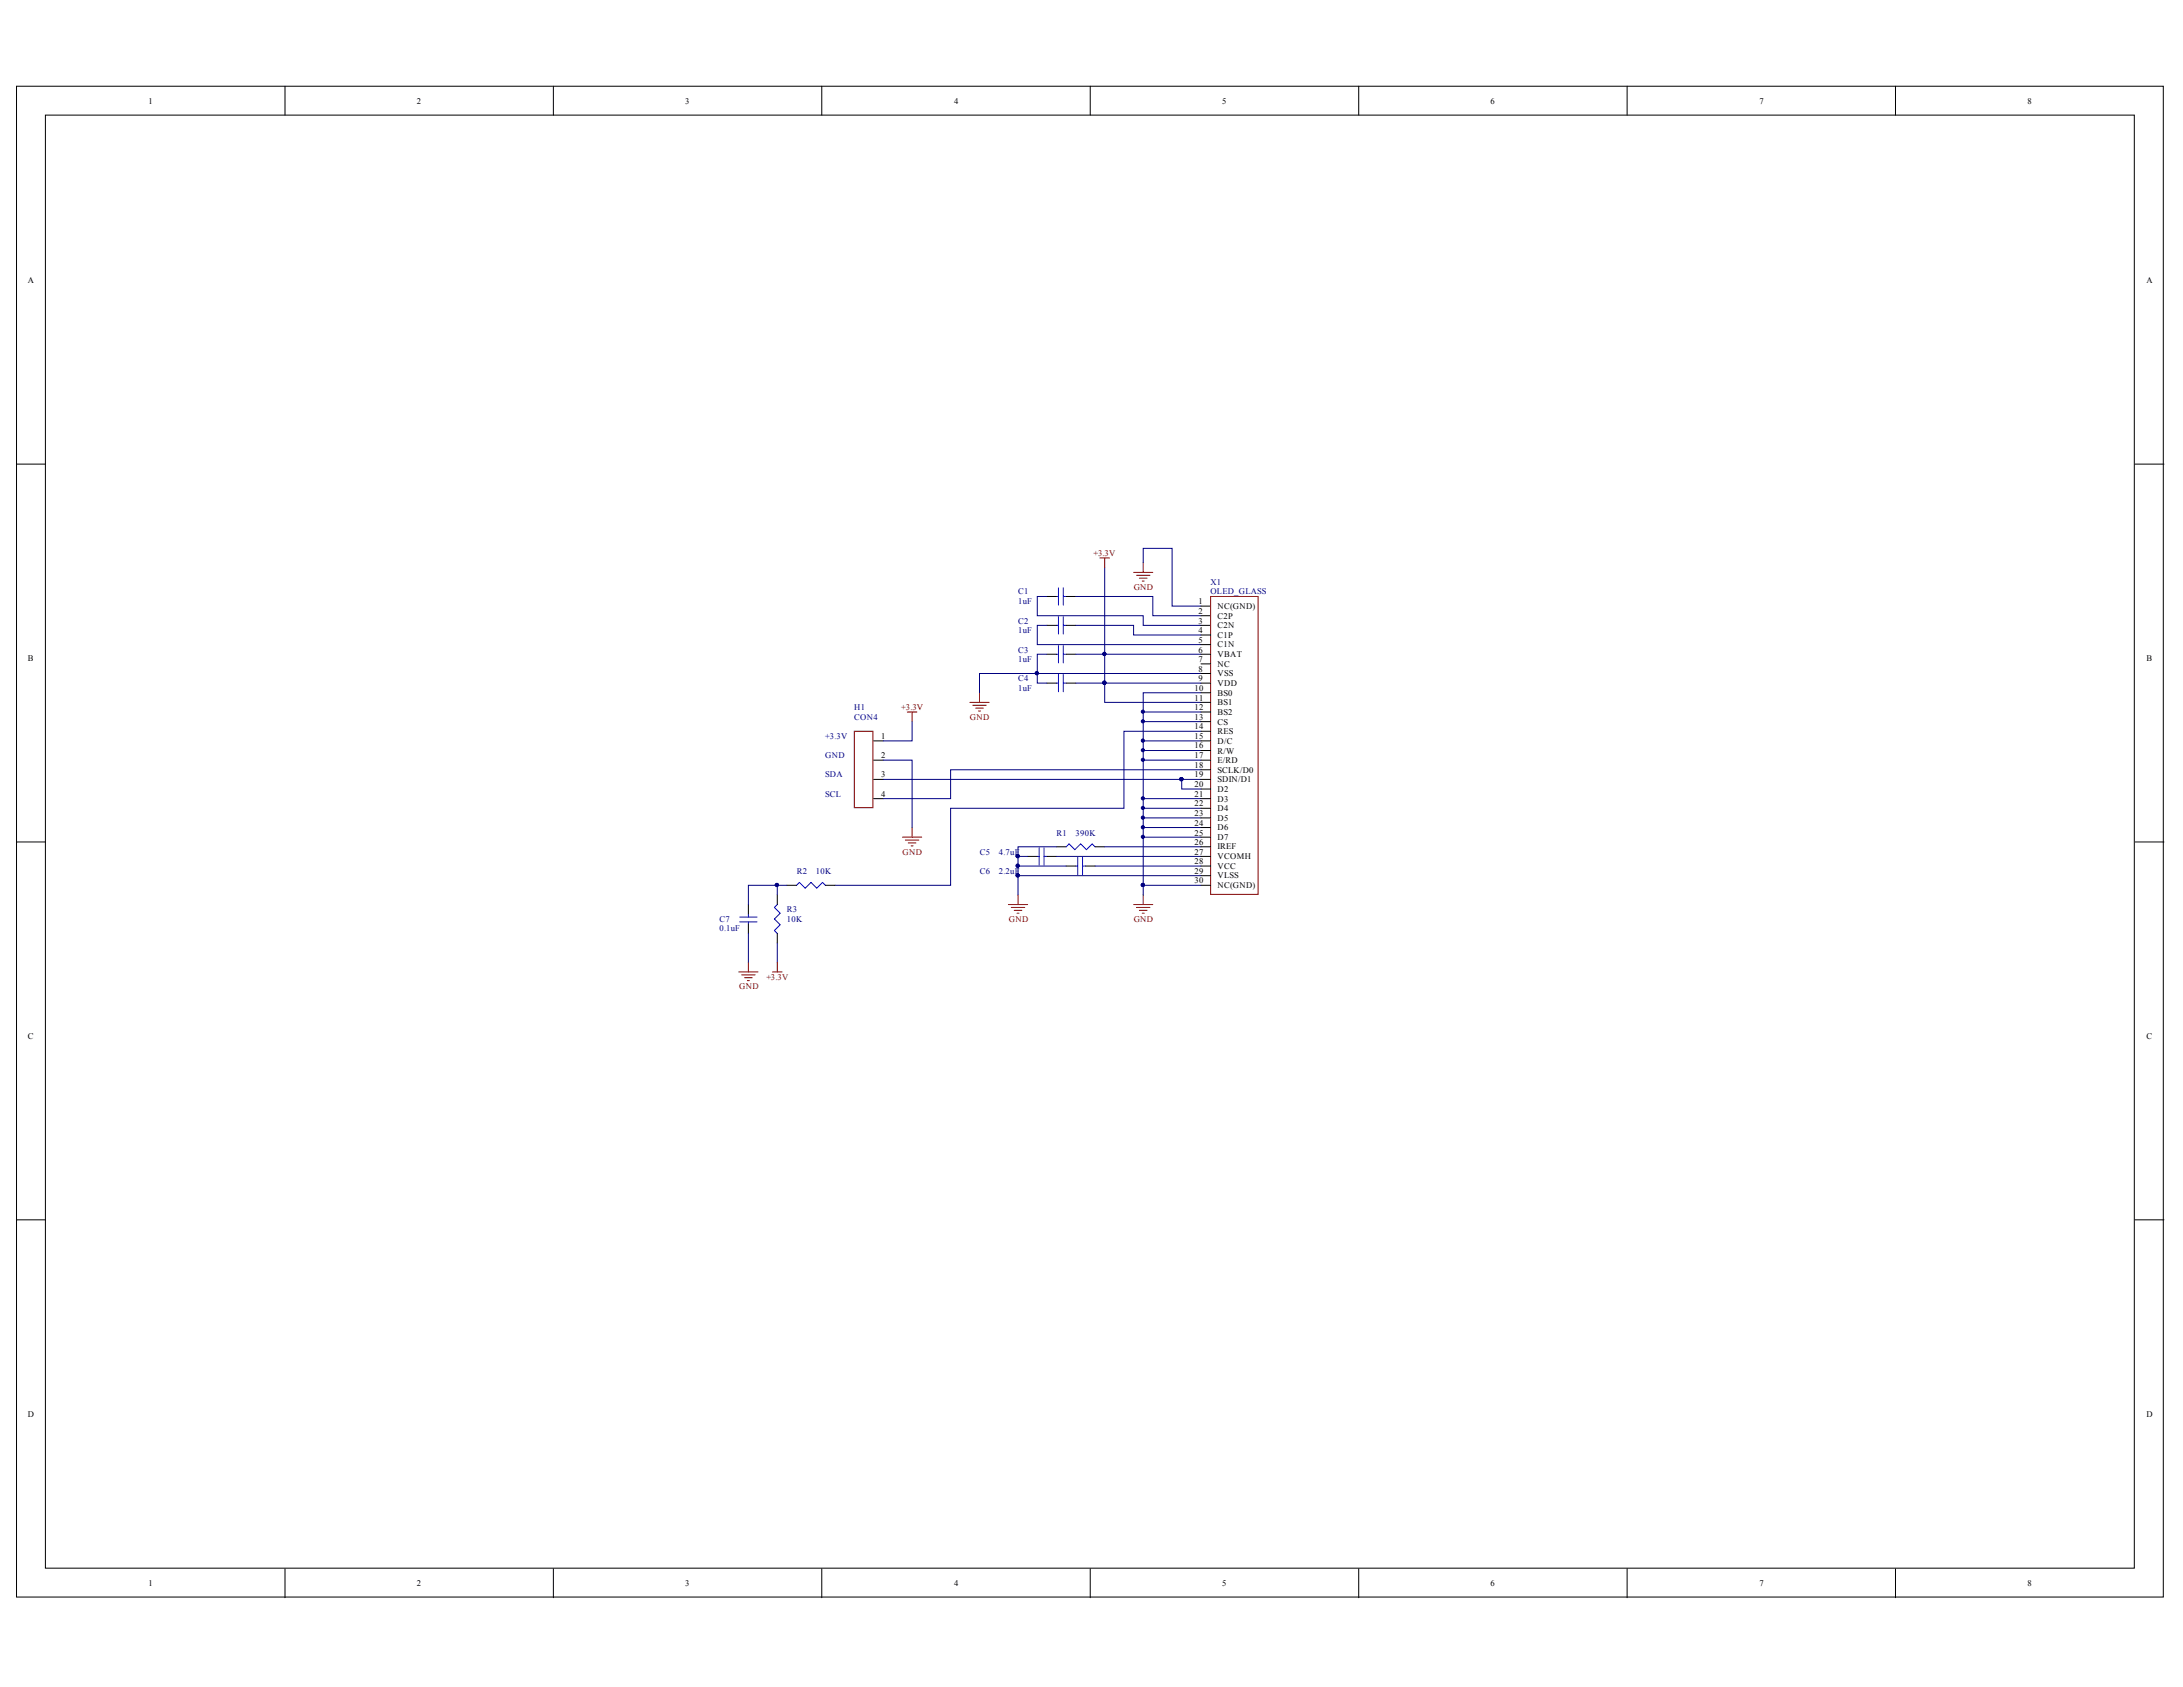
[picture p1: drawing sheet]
<svg xmlns="http://www.w3.org/2000/svg" width="279mm" height="216mm" viewBox="0 0 279 216" stroke-linecap="round" stroke-linejoin="round" font-family="sans-serif">
<defs><g id="words">
<g font-size="1.1">
<text x="19" y="13.3">1</text>
<text x="53.4" y="13.3">2</text>
<text x="87.7" y="13.3">3</text>
<text x="122.1" y="13.3">4</text>
<text x="156.4" y="13.3">5</text>
<text x="190.8" y="13.3">6</text>
<text x="225.2" y="13.3">7</text>
<text x="259.5" y="13.3">8</text>
<text x="3.6" y="36.2">A</text>
<text x="274.7" y="36.2">A</text>
<text x="153.4" y="77.3">1</text>
<text x="155.8" y="77.9">NC(GND)</text>
<text x="153.4" y="78.5">2</text>
<text x="153.4" y="79.8">3</text>
<text x="153.4" y="81.1">4</text>
<text x="153.4" y="82.2">5</text>
<text x="153.4" y="83.5">6</text>
<text x="155.8" y="79.2">C2P</text>
<text x="155.8" y="80.4">C2N</text>
<text x="155.8" y="81.7">C1P</text>
<text x="155.8" y="82.8">C1N</text>
<text x="3.6" y="84.5">B</text>
<text x="152.9" y="88.4">10</text>
<text x="152.9" y="89.7">11</text>
<text x="153.4" y="84.7">7</text>
<text x="153.4" y="86">8</text>
<text x="153.4" y="87.2">9</text>
<text x="155.8" y="84.1">VBAT</text>
<text x="155.8" y="85.4">NC</text>
<text x="155.8" y="86.6">VSS</text>
<text x="155.8" y="87.8">VDD</text>
<text x="155.8" y="89">BS0</text>
<text x="274.7" y="84.5">B</text>
<text x="112.8" y="94.6">1</text>
<text x="152.9" y="90.9">12</text>
<text x="152.9" y="92.1">13</text>
<text x="152.9" y="93.3">14</text>
<text x="152.9" y="94.6">15</text>
<text x="152.9" y="95.8">16</text>
<text x="155.8" y="90.3">BS1</text>
<text x="155.8" y="91.5">BS2</text>
<text x="155.8" y="92.7">CS</text>
<text x="155.8" y="94">RES</text>
<text x="155.8" y="95.2">D/C</text>
<text x="112.8" y="97">2</text>
<text x="112.8" y="99.5">3</text>
<text x="112.8" y="101.9">4</text>
<text x="152.9" y="97">17</text>
<text x="152.9" y="98.3">18</text>
<text x="152.9" y="99.5">19</text>
<text x="152.9" y="100.8">20</text>
<text x="152.9" y="101.9">21</text>
<text x="155.8" y="96.4">R/W</text>
<text x="155.8" y="97.6">E/RD</text>
<text x="155.8" y="98.9">SCLK/D0</text>
<text x="155.8" y="100.1">SDIN/D1</text>
<text x="155.8" y="101.4">D2</text>
<text x="152.9" y="103.2">22</text>
<text x="152.9" y="104.4">23</text>
<text x="152.9" y="105.7">24</text>
<text x="152.9" y="106.9">25</text>
<text x="155.8" y="102.6">D3</text>
<text x="155.8" y="103.8">D4</text>
<text x="155.8" y="105.1">D5</text>
<text x="155.8" y="106.3">D6</text>
<text x="155.8" y="107.5">D7</text>
<text x="152.9" y="108.1">26</text>
<text x="152.9" y="109.4">27</text>
<text x="152.9" y="110.6">28</text>
<text x="152.9" y="111.8">29</text>
<text x="152.9" y="113">30</text>
<text x="155.8" y="108.7">IREF</text>
<text x="155.8" y="110">VCOMH</text>
<text x="155.8" y="111.2">VCC</text>
<text x="155.8" y="112.4">VLSS</text>
<text x="155.8" y="113.7">NC(GND)</text>
<text x="3.6" y="133">C</text>
<text x="274.7" y="133">C</text>
<text x="3.6" y="181.3">D</text>
<text x="274.7" y="181.3">D</text>
<text x="19" y="203">1</text>
<text x="53.4" y="203">2</text>
<text x="87.7" y="203">3</text>
<text x="122.1" y="203">4</text>
<text x="156.4" y="203">5</text>
<text x="190.8" y="203">6</text>
<text x="225.2" y="203">7</text>
<text x="259.5" y="203">8</text>
</g>
<g font-size="1.1" fill="#800000">
<text x="139.9" y="71.2">+3.3V</text>
<text x="145.1" y="75.5">GND</text>
<text x="115.3" y="90.9">+3.3V</text>
<text x="124.1" y="92.1">GND</text>
<text x="115.5" y="109.4">GND</text>
<text x="129.1" y="118">GND</text>
<text x="145.1" y="118">GND</text>
<text x="98.1" y="125.4">+3.3V</text>
<text x="94.6" y="126.6">GND</text>
</g>
<g font-size="1.1" fill="#000080">
<text x="130.3" y="77.3">1uF</text>
<text x="130.3" y="76.1">C1</text>
<text x="154.9" y="74.9">X1</text>
<text x="154.9" y="76.1">OLED_GLASS</text>
<text x="130.3" y="83.5">C3</text>
<text x="130.3" y="81.1">1uF</text>
<text x="130.3" y="79.8">C2</text>
<text x="130.3" y="88.4">1uF</text>
<text x="130.3" y="87.2">C4</text>
<text x="130.3" y="84.7">1uF</text>
<text x="105.6" y="94.6">+3.3V</text>
<text x="109.3" y="90.9">H1</text>
<text x="109.3" y="92.1">CON4</text>
<text x="105.6" y="99.5">SDA</text>
<text x="105.6" y="101.9">SCL</text>
<text x="105.6" y="97">GND</text>
<text x="135.2" y="106.9">R1</text>
<text x="137.7" y="106.9">390K</text>
<text x="102" y="111.8">R2</text>
<text x="104.4" y="111.8">10K</text>
<text x="125.4" y="111.8">C6</text>
<text x="125.4" y="109.4">C5</text>
<text x="127.9" y="111.8">2.2uF</text>
<text x="127.9" y="109.4">4.7uF</text>
<text x="92.1" y="119.2">0.1uF</text>
<text x="92.1" y="118">C7</text>
<text x="100.7" y="118">10K</text>
<text x="100.7" y="116.7">R3</text>
</g>
</g></defs>
<g fill="#fff" stroke="#000" stroke-width=".13">
<path d="M2.1 11h274.8v193.4h-274.8z"/>
<path d="M5.8 14.7h267.4v186h-267.4z"/>
</g>
<g fill="none" stroke="#000" stroke-width=".13">
<path d="M36.5 11v3.7M70.8 11v3.7M105.2 11v3.7M139.5 11v3.7M173.9 11v3.7M208.3 11v3.7M242.6 11v3.7M2.1 59.4h3.7M273.3 59.4h3.7M134 76.3h1.2M136.5 76.3h1.2M153.7 77.6h1.2"/>
<path d="M153.7 78.8h1.2M111.8 94.8h1.2M111.8 97.3h1.2M111.8 99.7h1.2M134 87.4h1.2M134 83.7h1.2M134 80h1.2M136.5 87.4h1.2M136.5 83.7h1.2M136.5 80h1.2M153.7 87.4h1.2M153.7 83.7h1.2"/>
<path d="M153.7 80h1.2M153.7 94.8h1.2M153.7 97.3h1.2M153.7 99.7h1.2M153.7 81.3h1.2M153.7 82.5h1.2M153.7 85h1.2M153.7 86.2h1.2M153.7 88.7h1.2M153.7 89.9h1.2M153.7 91.1h1.2M153.7 92.4h1.2"/>
<path d="M153.7 93.6h1.2M153.7 96.1h1.2M153.7 98.5h1.2M2.1 107.8h3.7M95.8 115.8v1.2M95.8 118.2v1.3M99.5 114.5v1.3M99.5 119.5v1.2M100.7 113.3h1.2M105.6 113.3h1.3M111.8 102.2h1.2M131.5 109.6h1.3"/>
<path d="M134 109.6h1.2M135.2 108.4h1.3M136.5 110.8h1.2M138.9 110.8h1.3M140.2 108.4h1.2M153.7 110.8h1.2M153.7 109.6h1.2M153.7 108.4h1.2M153.7 102.2h1.2M153.7 113.3h1.2M153.7 101h1.2M153.7 103.4h1.2"/>
<path d="M153.7 104.7h1.2M153.7 105.9h1.2M153.7 107.1h1.2M153.7 112.1h1.2M273.3 107.8h3.7M2.1 156.1h3.7M273.3 156.1h3.7M36.5 200.8v3.7M70.8 200.8v3.7M105.2 200.8v3.7M139.5 200.8v3.7M173.9 200.8v3.7"/>
<path d="M208.3 200.8v3.7M242.6 200.8v3.7"/>
</g>
<g fill="none" stroke="#800000" stroke-width=".13">
<path d="M140.8 71.4h1.2M141.4 71.4v1.2M145.1 73.3h2.5M145.5 73.6h1.7M145.8 74h1M146.2 74.4h.2M146.3 72v1.3M154.9 76.3h6.1v38.2h-6.1zM109.3 93.6h2.4v9.8h-2.4zM116.1 91.1h1.3M116.7 91.1v1.3M124.1 89.9h2.5"/>
<path d="M124.5 90.3h1.7M124.9 90.6h1M125.2 91h.3M125.4 88.7v1.2M115.5 107.1h2.5M115.9 107.5h1.7M116.2 107.9h1M116.6 108.2h.3M116.7 105.9v1.2M129.1 115.8h2.4M129.4 116.1h1.8M129.8 116.5h1"/>
<path d="M130.2 116.9h.2M130.3 114.5v1.3M145.1 115.8h2.5M145.5 116.1h1.7M145.8 116.5h1M146.2 116.9h.2M146.3 114.5v1.3M94.6 124.4h2.4M94.9 124.8h1.7M95.3 125.1h1M95.7 125.5h.2M95.8 123.2v1.2"/>
<path d="M98.9 124.4h1.2M99.5 123.2v1.2"/>
</g>
<g fill="none" stroke="#000080" stroke-width=".13">
<path d="M134 76.3h-1.2v2.5h13.5v1.2h7.4M137.7 76.3h9.9v2.5h6.1M141.4 72.6v17.3h12.3M146.3 72v-1.8h3.7v7.4h3.7M113 97.3h3.7v8.6M113 99.7h40.7M116.7 92.4v2.4h-3.7M134 83.7h-1.2v3.7h1.2M134 80h-1.2v2.5h20.9M137.7 80h7.4v1.3h8.6M137.7 83.7h16M137.7 87.4h16"/>
<path d="M146.3 91.1h7.4M146.3 94.8h7.4M146.3 92.4h7.4M146.3 96.1h7.4M146.3 97.3h7.4M151.2 99.7v1.3h2.5M153.7 88.7h-7.4v24.6M153.7 93.6h-9.8v9.8h-22.2v9.9h-14.8M153.7 86.2h-28.3v2.5M153.7 98.5h-32v3.7h-8.7M95.8 119.5v3.7M99.5 114.5v-1.2h-3.7v2.5"/>
<path d="M99.5 113.3h1.2M130.3 109.6v1.2h6.2M130.3 109.6h1.2M130.3 112.1h23.4M130.3 110.8v3.7M135.2 108.4h-4.9v1.2M135.2 109.6h18.5M140.2 110.8h13.5M141.4 108.4h12.3M146.3 113.3h7.4M146.3 102.2h7.4M146.3 103.4h7.4"/>
<path d="M146.3 104.7h7.4M146.3 105.9h7.4M146.3 107.1h7.4M146.3 113.3v1.2M99.5 120.7v2.5"/>
</g>
<g fill="#000080" stroke="#000080" stroke-width=".13">
<circle cx="141.3" cy="83.7" r=".21"/>
<circle cx="146.3" cy="113.3" r=".2"/>
<circle cx="146.3" cy="91.1" r=".2"/>
<circle cx="130.3" cy="109.6" r=".2"/>
<circle cx="130.2" cy="110.8" r=".21"/>
<circle cx="130.3" cy="112" r=".2"/>
<circle cx="151.2" cy="99.7" r=".21"/>
<circle cx="146.3" cy="94.8" r=".21"/>
<circle cx="141.3" cy="87.4" r=".2"/>
<circle cx="132.7" cy="86.2" r=".2"/>
<circle cx="99.4" cy="113.3" r=".21"/>
<circle cx="146.3" cy="92.3" r=".2"/>
<circle cx="146.3" cy="96" r=".2"/>
<circle cx="146.3" cy="97.2" r=".2"/>
<circle cx="146.3" cy="102.2" r=".2"/>
<circle cx="146.3" cy="103.4" r=".2"/>
<circle cx="146.3" cy="104.6" r=".21"/>
<circle cx="146.3" cy="105.9" r=".21"/>
<circle cx="146.3" cy="107.1" r=".2"/>
</g>
<g fill="none" stroke="#00f" stroke-width=".13">
<path d="M135.2 76.3h.3M135.5 75.2v2.2M135.5 78.9v2.2M136.1 75.2v2.2M136.1 78.9v2.2M136.1 76.3h.4M135.2 87.4h.3M135.2 83.7h.3M135.2 80h.3M135.5 82.6v2.2M135.5 86.3v2.2M136.1 87.4h.4"/>
<path d="M136.1 82.6v2.2M136.1 86.3v2.2M136.1 83.7h.4M136.1 80h.4M94.7 117.4h2.2M94.7 118h2.2M95.8 117v.4M95.8 118v.2M99.5 115.8l-.4 .3 .8 .8-.8 .7 .8 .8-.8 .7 .4 .4M101.9 113.3l.4-.4 .8 .8 .7-.8 .7 .8 .8-.8 .3 .4M132.8 109.6h.2M133 108.5v2.2"/>
<path d="M133.6 109.6h.4M133.6 108.5v2.2M136.5 108.4l.3-.4 .8 .7 .7-.7 .7 .7 .8-.7 .4 .4M137.7 110.8h.2M137.9 109.7v2.2M138.6 110.8h.3M138.6 109.7v2.2"/>
</g>
<use href="#words"/>
</svg>
